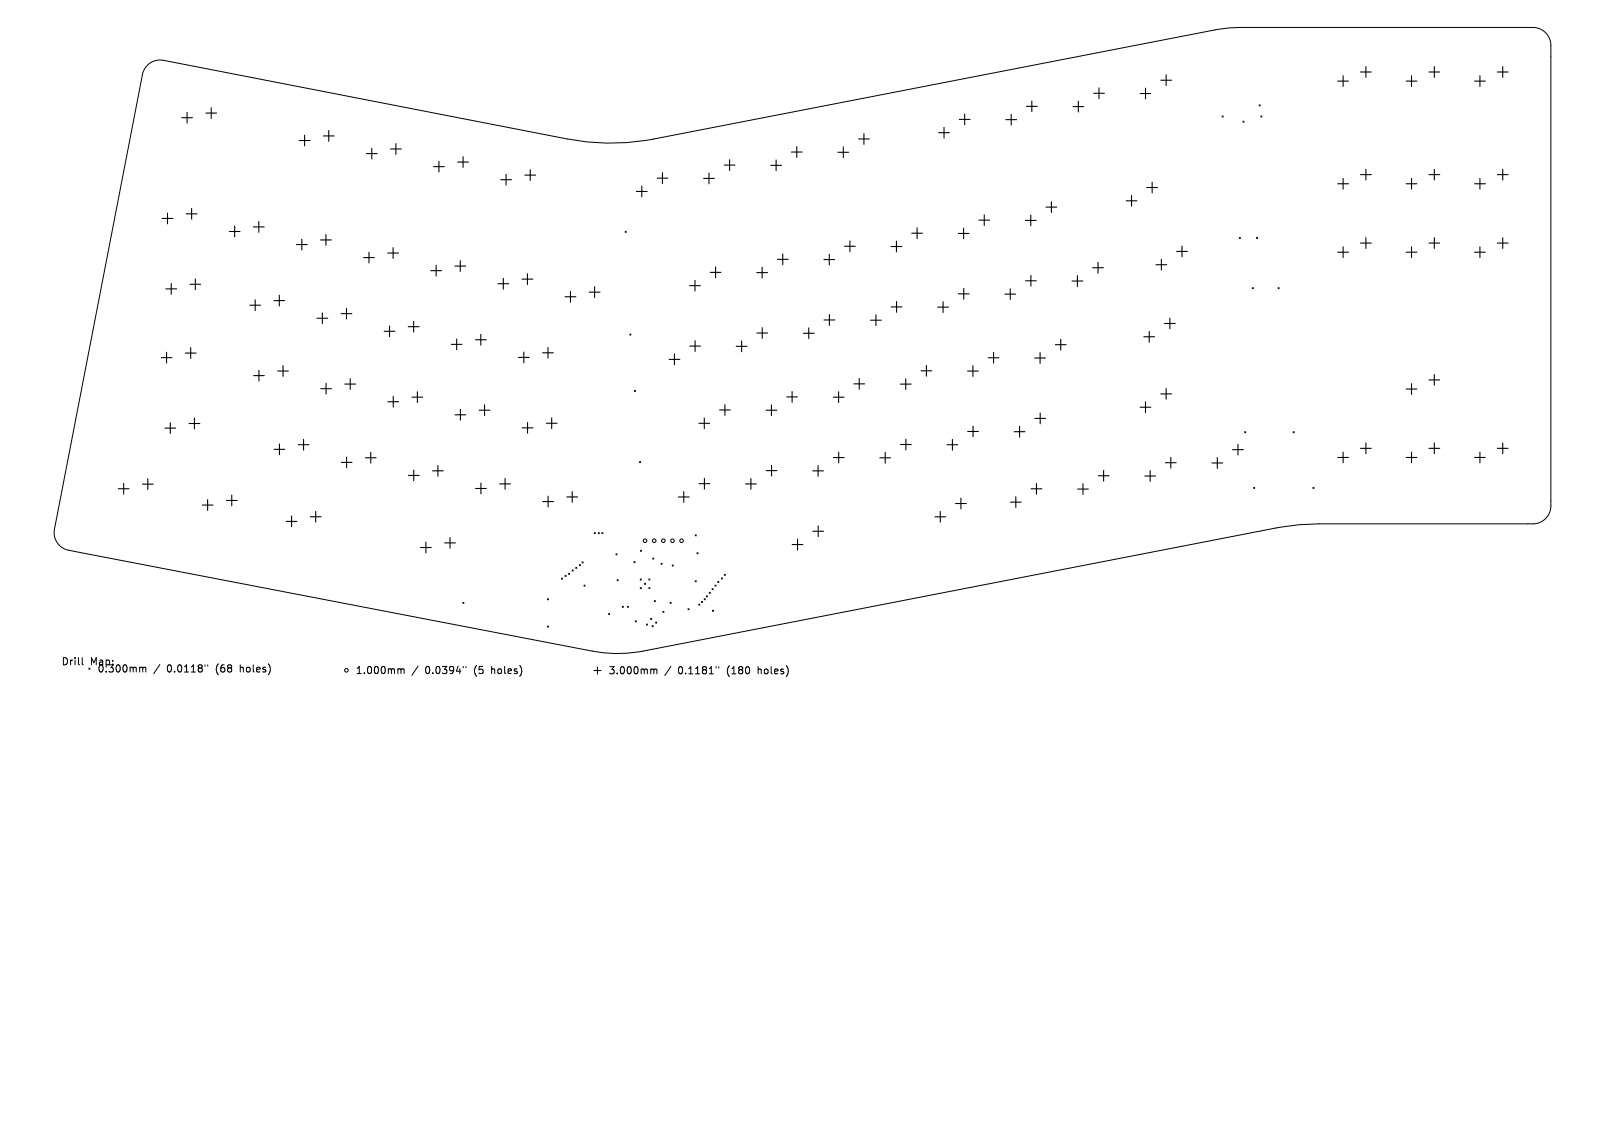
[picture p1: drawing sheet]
<svg xmlns="http://www.w3.org/2000/svg" width="297mm" height="210mm" viewBox="0 0 297 210" stroke-linecap="round" stroke-linejoin="round" font-family="sans-serif">
<defs><g id="words">
<g font-size="1.9">
<text x="11.3" y="123.3">Drill</text>
<text x="16.7" y="123.3">Map:</text>
<text x="18" y="124.6">0.300mm</text>
<text x="30.9" y="124.6">0.0118&quot;</text>
<text x="40" y="124.6">(68</text>
<text x="44.6" y="124.6">holes)</text>
<text x="65.8" y="124.9">1.000mm</text>
<text x="78.7" y="124.9">0.0394&quot;</text>
<text x="87.8" y="124.9">(5</text>
<text x="91.1" y="124.9">holes)</text>
<text x="112.5" y="124.9">3.000mm</text>
<text x="125.5" y="124.9">0.1181&quot;</text>
<text x="134.6" y="124.9">(180</text>
<text x="140.4" y="124.9">holes)</text>
</g>
</g></defs>
<g fill="none" stroke="#000" stroke-width=".19">
<path d="M27.3 12a3.3 3.3 0 0 1 3-.8l74.7 14.5a41.9 41.9 0 0 0 16 0l103.8-20.2 2.6-.3 56.3-.1a3.3 3.3 0 0 1 3.3 3.3v85.2a3.3 3.3 0 0 1-3.3 3.3h-39.6l-3.7 .2-3.6 .5-117.8 22.9a24.6 24.6 0 0 1-9.4 0l-96.9-18.7a3.3 3.3 0 0 1-2.6-3.9l16.3-84.1a3.3 3.3 0 0 1 .9-1.8zM233 19.4l.2 .2M233.2 19.4l-.2 .2M226.1 21.5l.2 .2M226.3 21.5l-.2 .2M230 22.4l.2 .2M230.2 22.4l-.2 .2M233.3 21.5l.2 .2M233.5 21.5l-.2 .2M115.7 42.8l.2 .2M115.9 42.8l-.2 .2M229.3 43.9l.2 .2"/>
<path d="M229.5 43.9l-.2 .2M231.7 53.2l.2 .2M231.9 53.2l-.2 .2M232.5 43.9l.2 .2M232.7 43.9l-.2 .2M236.5 53.2l.2 .2M236.7 53.2l-.2 .2M116.5 61.8l.2 .2M116.7 61.8l-.2 .2M117.4 72.2l.2 .2M117.6 72.2l-.2 .2M230.3 79.9l.2 .2"/>
<path d="M230.5 79.9l-.2 .2M239.3 79.9l.2 .2M239.5 79.9l-.2 .2M110 98.6l.2 .2M110.2 98.6l-.2 .2M110.7 98.6l.2 .2M110.9 98.6l-.2 .2M111.4 98.6l.2 .2M111.6 98.6l-.2 .2M118.3 85.4l.2 .2M118.5 85.4l-.2 .2M128.6 99l.2 .2"/>
<path d="M128.8 99l-.2 .2M232 90.2l.2 .2M232.2 90.2l-.2 .2M243 90.2l.2 .2M243.2 90.2l-.2 .2M85.6 111.4l.2 .2M85.8 111.4l-.2 .2M101.3 110.8l.2 .2M101.3 115.8l.2 .2M101.5 110.8l-.2 .2M101.5 115.8l-.2 .2M103.9 107l.2 .2"/>
<path d="M104.1 107l-.2 .2M104.6 106.5l.2 .2M104.8 106.5l-.2 .2M105.2 106.1l.2 .2M105.4 106.1l-.2 .2M105.9 105.5l.2 .2M106.1 105.5l-.2 .2M106.5 105l.2 .2M106.7 105l-.2 .2M107.2 104.5l.2 .2M107.4 104.5l-.2 .2M107.7 104l.2 .2"/>
<path d="M107.9 104l-.2 .2M108.1 108.3l.2 .2M108.3 108.3l-.2 .2M112.6 113.5l.2 .2M112.8 113.5l-.2 .2M114 102.5l.2 .2M114.2 102.5l-.2 .2M114.2 107.3l.2 .2M114.4 107.3l-.2 .2M115.2 112.2l.2 .2M115.4 112.2l-.2 .2M116.1 112.2l.2 .2"/>
<path d="M116.3 112.2l-.2 .2M117.3 103.9l.2 .2M117.5 103.9l-.2 .2M117.6 114.9l.2 .2M117.8 114.9l-.2 .2M118.5 107.1l.2 .2M118.5 108.7l.2 .2M118.5 101.8l.2 .2M118.7 107.1l-.2 .2M118.7 108.7l-.2 .2M118.7 101.8l-.2 .2M119.3 107.9l.2 .2"/>
<path d="M119.5 107.9l-.2 .2M119.6 115.5l.2 .2M119.8 115.5l-.2 .2M120.1 108.7l.2 .2M120.1 107.1l.2 .2M120.3 107.1l-.2 .2M120.3 108.7l-.2 .2M120.4 114.4l.2 .2M120.6 114.4l-.2 .2M120.7 115.8l.2 .2M120.8 103.3l.2 .2M120.9 115.8l-.2 .2"/>
<path d="M121 103.3l-.2 .2M121.1 111.1l.2 .2M121.3 111.1l-.2 .2M121.3 115.1l.2 .2M121.5 115.1l-.2 .2M122.3 104.2l.2 .2M122.5 104.2l-.2 .2M122.7 113.1l.2 .2M122.9 113.1l-.2 .2M124 111.4l.2 .2M124.2 111.4l-.2 .2M124.4 104.5l.2 .2"/>
<path d="M124.6 104.5l-.2 .2M127.3 112.6l.2 .2M127.5 112.6l-.2 .2M128.6 107.5l.2 .2M128.8 107.5l-.2 .2M129 102.3l.2 .2M129.2 102.3l-.2 .2M129.3 111.8l.2 .2M129.5 111.8l-.2 .2M129.8 111.3l.2 .2M130 111.3l-.2 .2M130.3 110.8l.2 .2"/>
<path d="M130.5 110.8l-.2 .2M130.7 110.3l.2 .2M130.9 110.3l-.2 .2M131.2 109.6l.2 .2M131.4 109.6l-.2 .2M131.8 108.9l.2 .2M131.8 112.9l.2 .2M132 108.9l-.2 .2M132 112.9l-.2 .2M132.3 108.3l.2 .2M132.5 108.3l-.2 .2M132.8 107.6l.2 .2"/>
<path d="M133 107.6l-.2 .2M133.5 106.9l.2 .2M133.7 106.9l-.2 .2M134 106.3l.2 .2M134.2 106.3l-.2 .2M15.2 121.7v1.1l.2 .2M26 123.5l.4 .1M26.4 123.6l.2-.1h.3l.1 .8M26.4 123.6v.7M29.6 123l-1.2 1.7M37.9 123v.3M38.4 123v.3"/>
<path d="M73.8 123.7l.4 .2M74.2 123.9l.2-.2 .3 .1 .1 .8M74.2 123.9v.7M77.4 123.2l-1.2 1.8M85.7 123.3v.3M86.2 123.3v.3M109.9 124.1h1.3M110.6 123.4v1.3M120.6 123.8l.4 .2M121 124l.2-.2 .3 .1 .1 .8M121 124v.7M124.2 123.3l-1.2 1.7"/>
<path d="M132.5 123.3v.3M133 123.3v.3"/>
<circle cx="119.4" cy="100.1" r=".33"/>
<circle cx="121.1" cy="100.1" r=".33"/>
<circle cx="122.7" cy="100.1" r=".33"/>
<circle cx="124.4" cy="100.1" r=".33"/>
<circle cx="126.1" cy="100.1" r=".33"/>
<circle cx="64.1" cy="124" r=".33"/>
</g>
<g fill="none" stroke="#000" stroke-width=".2">
<path d="M39.1 19.9v2M189.9 19.7h2M190.9 18.7v2M198.5 19.7h2M199.5 18.7v2M202.4 17.3h2M203.4 16.3v2M211 17.3h2M212 16.3v2M214.8 14.8h2M215.8 13.8v2M247.5 15h2"/>
<path d="M248.5 14v2M251.8 13.3h2M252.8 12.3v2M260.2 15h2M261.2 14v2M264.4 13.3h2M265.4 12.3v2M272.9 15h2M273.9 14v2M277.1 13.3h2M278.1 12.3v2M31 39.4v2"/>
<path d="M33.6 21.8h2M34.5 39.6h2M34.6 20.8v2M35.5 38.6v2M38.1 20.9h2M55.4 26h2M56.4 25v2M59.8 25.2h2M60.8 24.2v1.9M67.8 28.4h2M68.8 27.4v2M72.3 27.6h2"/>
<path d="M73.3 26.6v2M80.2 30.8h2M81.2 29.8v2M84.7 30h2M85.7 29v2M92.7 33.3h1.9M93.7 32.3v1.9M97.1 32.4h2M98.1 31.4v2M117.8 35.4h2M118.8 34.4v2M121.6 33h2"/>
<path d="M122.6 32v2M130.2 33h2M131.2 32v2M134 30.5h2M135 29.6v1.9M142.6 30.6h2M143.6 29.6v2M146.4 28.1h2M147.4 27.1v2M155.1 28.2h1.9M156 27.2v2M158.9 25.7h2"/>
<path d="M159.9 24.7v2M173.7 24.6h2M174.7 23.6v2M177.5 22.1h2M178.5 21.1v2M182.1 39.7v2M186.1 22.1h2M187.1 21.1v2M190.7 39.8v2M193.6 38.3h2M194.6 37.3v2M208.4 37.2h2"/>
<path d="M209.4 36.2v2M212.2 34.7h2M213.2 33.7v2M247.5 34h2M248.5 33v2M251.8 32.3h2M252.8 31.3v2M260.2 34h2M261.2 33v2M264.4 32.3h2M265.4 31.3v2M272.9 34h2"/>
<path d="M273.9 33v2M277.1 32.3h2M278.1 31.3v2M30 40.4h2M30.7 53.5h2M31.7 52.5v1.9M35.2 52.6h1.9M36.2 51.6v2M42.4 42.8h2M43.4 41.8v2M46.2 56.5h2M46.9 42h2"/>
<path d="M47.2 55.5v2M47.9 41v2M50.7 55.6h2M51.7 54.6v2M54.9 45.2h1.9M55.9 44.3v1.9M58.7 58.9h1.9M59.3 44.4h2M59.7 57.9v2M60.3 43.4v2M63.1 58h2M64.1 57v2"/>
<path d="M67.3 47.7h2M68.3 46.7v2M71.7 46.8h2M72.7 45.8v2M76.5 59.5v1.9M79.7 50.1h2M80.7 49.1v2M84.2 49.2h2M85.2 48.2v2M92.1 52.5h2M93.1 51.5v2M96.6 51.6h2"/>
<path d="M97.6 50.6v2M104.6 54.9h2M105.6 53.9v2M109 54.1h2M110 53.1v2M127.6 52.9h2M128.6 51.9v2M131.4 50.4h2M132.4 49.4v2M140 50.4h2M141 49.4v2M143.9 48h1.9"/>
<path d="M144.9 47v2M152.5 48h2M152.5 59.2h2M153.5 47v2M153.5 58.2v2M156.3 45.6h2M157.3 44.6v2M161.1 59.2h2M162.1 58.3v1.9M164.9 45.6h2M164.9 56.8h2M165.9 44.6v2"/>
<path d="M165.9 55.8v2M168.7 43.2h2M169.7 42.2v1.9M173.5 56.8h2M174.5 55.8v2M177.3 43.2h2M177.3 54.4h2M178.3 42.2v2M178.3 53.4v2M181.1 40.7h2M185.9 54.4h2M186.9 53.4v2"/>
<path d="M189.7 40.8h2M189.8 52h2M190.8 51v2M198.4 52h2M199.4 51v2M202.2 49.5h2M203.2 48.5v2M213.9 49h2M214.9 48v2M215.5 59.9h2M216.5 58.9v1.9M217.7 46.5h2"/>
<path d="M218.7 45.5v2M247.5 46.7h2M248.5 45.7v2M251.8 45h2M252.8 44v2M260.2 46.7h2M261.2 45.7v2M264.4 45h2M265.4 44v2M272.9 46.7h2M273.9 45.7v2M277.1 45h2"/>
<path d="M278.1 44v2M29.8 66.2h2M30.5 79.2h2M30.8 65.2v2M31.5 78.2v2M34.3 65.3h2M35 78.4h2M35.3 64.3v2M36 77.4v2M46.9 69.5h2M47.9 68.5v2M51.4 68.7h2"/>
<path d="M52.4 67.7v1.9M59.3 71.9h2M60.3 70.9v2M63.8 71.1h2M64.8 70.1v2M71.1 61.3h2M71.8 74.3h2M72.1 60.3v2M72.8 73.3v2M75.5 60.4h2M76.2 73.5h2M77.2 72.5v2"/>
<path d="M83.5 63.7h2M84.2 76.7h2M84.5 62.7v2M85.2 75.8v1.9M88 62.9h2M88.7 75.9h2M89 61.9v2M89.7 74.9v2M95.9 66.1h2M96.6 79.2h2M96.9 65.1v2M97.6 78.2v2"/>
<path d="M100.4 65.3h2M101.1 78.3h2M101.4 64.3v2M102.1 77.3v2M123.8 66.5h2M124.8 65.5v2M127.6 64h2M128.6 63v2M129.3 78.3h2M130.3 77.3v2M133.1 75.9h2M134.1 74.9v2"/>
<path d="M136.2 64.1h2M137.2 63.1v2M140.1 61.6h1.9M141.1 60.6v2M141.8 75.9h2M142.8 74.9v2M145.6 73.4h2M146.6 72.4v2M148.7 61.7h2M149.7 60.7v2M154.2 73.5h2M155.2 72.5v2"/>
<path d="M158 71h2M159 70v2M166.6 71.1h2M167.6 70.1v2M170.4 68.6h2M171.4 67.6v2M179 68.7h2M179.1 79.8h2M180 67.7v2M180.1 78.8v2M182.9 66.2h2M183.9 65.2v2"/>
<path d="M187.7 79.9h2M188.7 78.9v2M191.5 66.2h2M191.5 77.4h2M192.5 65.2v2M192.5 76.4v2M195.3 63.8h2M196.3 62.8v2M211 75.3h2M211.7 62.3h2M212 74.4v1.9M212.7 61.3v2"/>
<path d="M214.8 72.9h2M215.8 71.9v2M260.2 72h2M261.2 71v2M264.4 70.3h2M265.4 69.3v2M21.9 90.4h2M22.9 89.4v2M26.4 89.6h1.9M27.4 88.6v2M37.4 93.5h2M38.4 92.5v1.9"/>
<path d="M41.9 92.6h2M42.9 91.6v2M50.7 83.1h2M51.7 82.1v2M53 96.5h2M54 95.5v2M55.2 82.3h2M56.2 81.3v2M57.4 95.6h2M58.4 94.6v2M63.1 85.6h2M64.1 84.6v2"/>
<path d="M67.6 84.7h2M68.6 83.7v2M75.6 88h2M76.6 87v2M80 87.1h2M81 86.1v2M83.3 99.5v1.9M88 90.4h2M89 89.4v2M92.5 89.5h2M93.5 88.5v2M100.4 92.8h2"/>
<path d="M101.4 91.8v2M104.9 91.9h2M105.9 91v1.9M125.5 92h2M126.5 91v2M129.4 89.5h1.9M130.3 88.5v2M138 89.5h2M139 88.5v2M141.8 87.1h2M142.8 86.1v2M147.6 99.8v2"/>
<path d="M150.4 87.1h2M150.4 98.3h2M151.4 86.1v2M151.4 97.3v2M154.2 84.7h2M155.2 83.7v2M162.8 84.7h2M163.8 83.7v2M166.6 82.2h2M167.6 81.2v2M173 95.6h2M174 94.6v2"/>
<path d="M175.2 82.3h2M176.2 81.3v2M176.8 93.2h2M177.8 92.2v2M187 92.9h2M188 91.9v2M190.8 90.4h2M191.8 89.4v2M199.4 90.5h2M200.4 89.5v2M203.2 88h2M204.2 87v2"/>
<path d="M211.8 88.1h2M212.8 87.1v2M215.7 85.6h2M216.7 84.6v2M224.3 85.7h2M225.3 84.7v2M228.1 83.2h2M229.1 82.2v2M247.5 84.6h2M248.5 83.6v2M251.8 83h2M252.8 82v2"/>
<path d="M260.2 84.6h2M261.2 83.6v2M264.4 83h2M265.4 82v2M272.9 84.6h2M273.9 83.6v2M277.1 83h2M278.1 82v2M77.8 101.3h2M78.8 100.3v2M82.3 100.5h2M146.6 100.8h2"/>
</g>
<use href="#words"/>
</svg>
